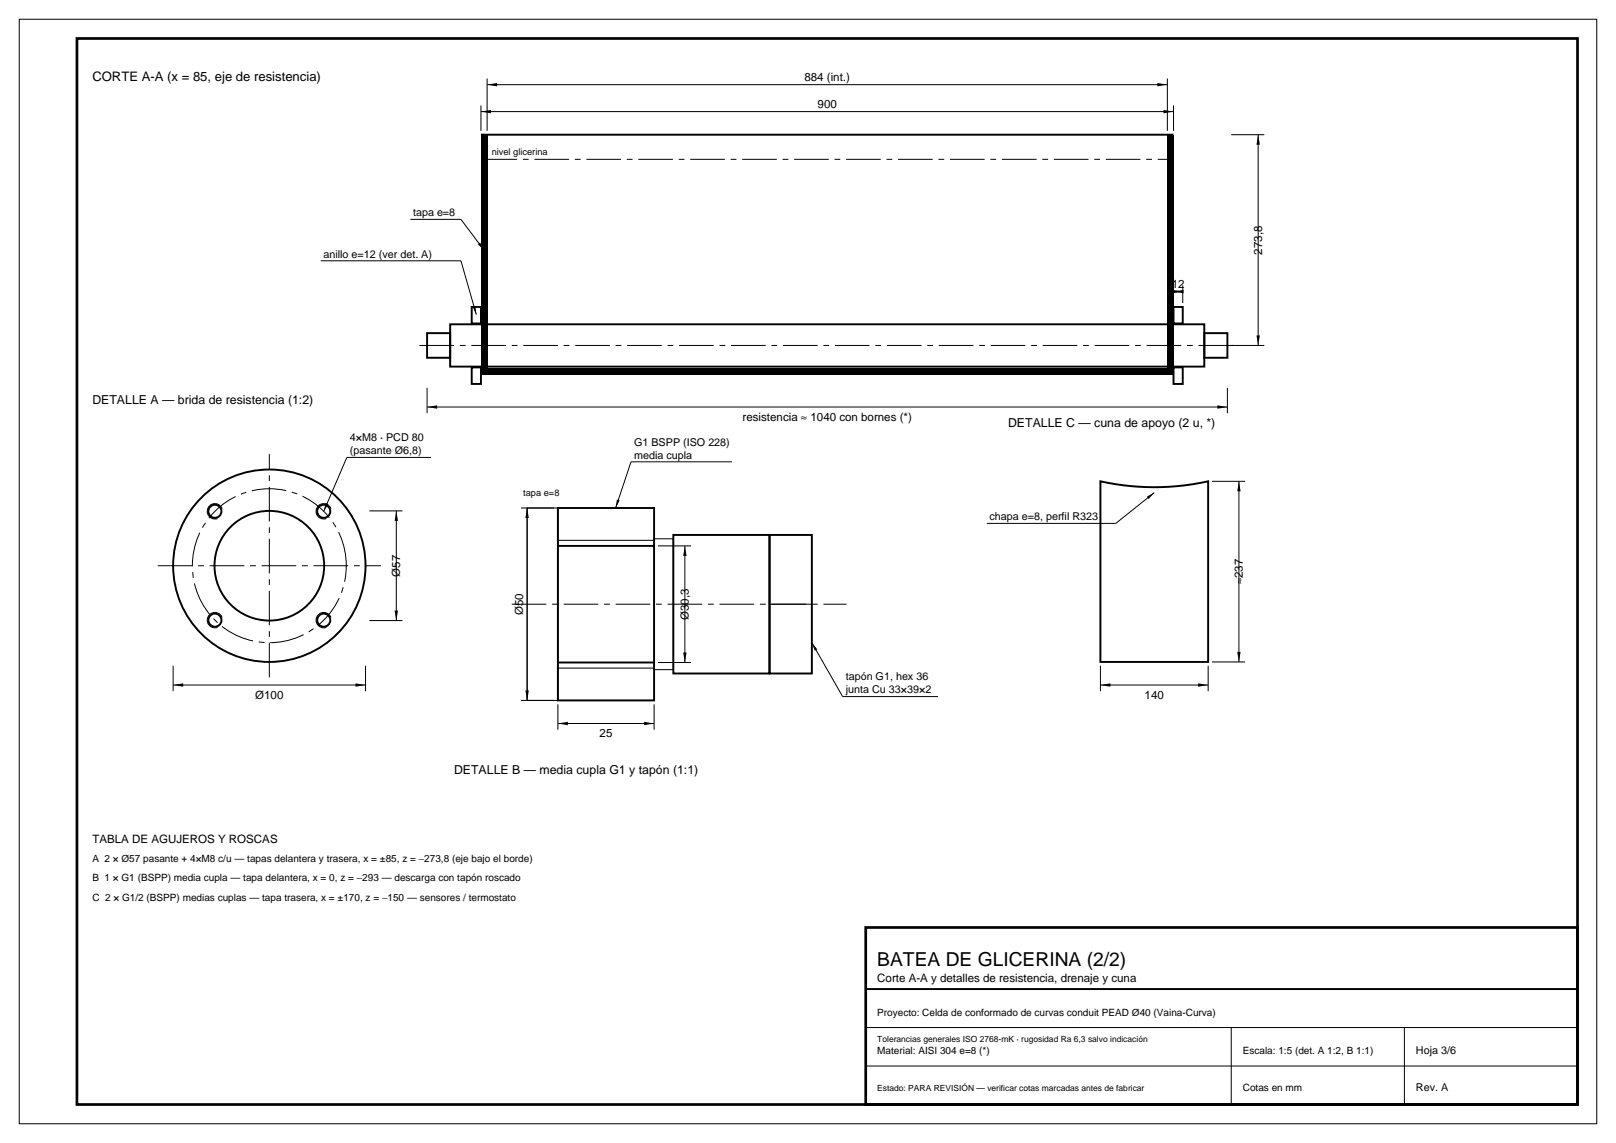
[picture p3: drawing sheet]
<svg xmlns="http://www.w3.org/2000/svg" width="420mm" height="297mm" viewBox="0 0 420 297" stroke-linecap="round" stroke-linejoin="round" font-family="sans-serif">
<defs><g id="words">
<text font-size="5" x="228" y="251">BATEA DE GLICERINA (2/2)</text>
<text font-size="3.4" x="24" y="21">CORTE A-A (x = 85, eje de resistencia)</text>
<g font-size="3.2">
<text x="24" y="105">DETALLE A — brida de resistencia (1:2)</text>
<text x="262" y="111">DETALLE C — cuna de apoyo (2 u, *)</text>
<text x="118" y="201">DETALLE B — media cupla G1 y tapón (1:1)</text>
</g>
<g font-size="3">
<text x="209.1" y="21">884 (int.)</text>
<text x="212.5" y="28">900</text>
<text x="328" y="66.1" transform="rotate(-90 328 66.1)">273,8</text>
<text x="304.5" y="74.8">12</text>
<text x="193" y="109.4">resistencia ≈ 1040 con bornes (*)</text>
<text x="104" y="149.8" transform="rotate(-90 104 149.8)">Ø57</text>
<text x="323" y="151.9" transform="rotate(-90 323 151.9)">≈237</text>
<text x="136" y="159.8" transform="rotate(-90 136 159.8)">Ø50</text>
<text x="179" y="161.1" transform="rotate(-90 179 161.1)">Ø30,3</text>
<text x="66.3" y="181.6">Ø100</text>
<text x="297.5" y="181.6">140</text>
<text x="155.8" y="191.6">25</text>
<text x="24" y="219">TABLA DE AGUJEROS Y ROSCAS</text>
<text x="228" y="255.2">Corte A-A y detalles de resistencia, drenaje y cuna</text>
</g>
<g font-size="2.8">
<text x="107.4" y="56.2">tapa e=8</text>
<text x="84.1" y="67">anillo e=12 (ver det. A)</text>
<text x="90.9" y="114.7">4×M8 · PCD 80</text>
<text x="90.9" y="118.1">(pasante Ø6,8)</text>
<text x="164.8" y="115.8">G1 BSPP (ISO 228)</text>
<text x="164.8" y="119.2">media cupla</text>
<text x="257.2" y="135.2">chapa e=8, perfil R323</text>
<text x="219.8" y="176.8">tapón G1, hex 36</text>
<text x="219.8" y="180.2">junta Cu 33×39×2</text>
<text x="368" y="274">Hoja 3/6</text>
<text x="368" y="283.5">Rev. A</text>
</g>
<g font-size="2.6">
<text x="24" y="224">A 2 × Ø57 pasante + 4×M8 c/u — tapas delantera y trasera, x = ±85, z = −273,8 (eje bajo el borde)</text>
<text x="24" y="229">B 1 × G1 (BSPP) media cupla — tapa delantera, x = 0, z = −293 — descarga con tapón roscado</text>
<text x="24" y="234">C 2 × G1/2 (BSPP) medias cuplas — tapa trasera, x = ±170, z = −150 — sensores / termostato</text>
<text x="228" y="264">Proyecto: Celda de conformado de curvas conduit PEAD Ø40 (Vaina-Curva)</text>
<text x="228" y="274">Material: AISI 304 e=8 (*)</text>
<text x="323" y="274">Escala: 1:5 (det. A 1:2, B 1:1)</text>
<text x="323" y="283.5">Cotas en mm</text>
</g>
<g font-size="2.4">
<text x="127.8" y="40.2">nivel glicerina</text>
<text x="136" y="129">tapa e=8</text>
</g>
<g font-size="2.2">
<text x="228" y="270.8">Tolerancias generales ISO 2768-mK · rugosidad Ra 6,3 salvo indicación</text>
<text x="228" y="283.5">Estado: PARA REVISIÓN — verificar cotas marcadas antes de fabricar</text>
</g>
</g></defs>
<path d="M20 10h390v277h-390zM225 241h185v46h-185z" fill="none" stroke="#000" stroke-width=".7" stroke-linecap="butt"/>
<g fill="none" stroke="#000" stroke-width=".26">
<path d="M5 5h410v287h-410zM125 27.4v6.6M125 29h180M126.6 20.4v13.6M126.6 22h176.8M303.4 20.4v13.6M305 27.4v6.6M320 35h8.6M327 35v54.8M106.7 57h13.1l6 8M83.4 67.8h36.4l4 14M305 74.2v4.6"/>
<path d="M305 75.8h2.4M307.4 74.2v4.6M320 89.8h8.6M111 100.8v6.6M111 105.8h208M112 118.9h-21.9l-6 14M190.3 120h-26.3l-4 12M319 100.8v6.6M57.7 132.2a2 2 0 0 0-2.5-1.2 2 2 0 0 0-1.2 2.5 2 2 0 0 0 2.5 1.2M86 132.2a2 2 0 0 0-2.5-1.2 2 2 0 0 0-1.2 2.5 2 2 0 0 0 2.5 1.2M96 132.7h8.6M103 132.7v28.6"/>
<path d="M135.4 132h8.6M137 132h8v50h-8zM137 132v50M170 140h5v34h-5zM300 128l-10 8h-33.5M315 125.1h8.6M322 125.1v46.9M145 140.4h25M171 141.8h8.6M178 141.8v30.4M200 157h11M45 173v6.6"/>
<path d="M45 178h50M57.7 160.5a2 2 0 0 0-2.5-1.2 2 2 0 0 0-1.2 2.5 2 2 0 0 0 2.5 1.2M86 160.5a2 2 0 0 0-2.5-1.2 2 2 0 0 0-1.2 2.5 2 2 0 0 0 2.5 1.2M95 173v6.6M96 161.3h8.6M145 173.6h25M171 172.2h8.6M211 167l8 14h24.8M286 178h28M286 173v6.6M314 173v6.6M315 172h8.6"/>
<path d="M135.4 182h8.6M145 183v6.6M145 188h25M170 183v6.6M225 267h185M225 277h185M320 267v20M365 267v20"/>
</g>
<g fill="none" stroke="#000" stroke-width=".5">
<path d="M125 35h180M122.6 79.8h2.4v4.3h-2.4zM305 79.8h2.4v4.3h-2.4zM111 86.6h6v6.4h-6zM117 84.3h196v11h-196zM122.6 95.5h2.4v4.3h-2.4zM305 95.5h2.4v4.3h-2.4zM313 86.6h6v6.4h-6zM145 132h25v50h-25zM175 139h25v36h-25zM200 139h11v36h-11zM286 125.1a64.6 64.6 0 0 0 28 0v46.9h-28z"/>
<path d="M145 141.8h25M145 172.2h25M225 257h185"/>
<circle cx="55.9" cy="132.9" r="1.7"/>
<circle cx="84.1" cy="132.9" r="1.7"/>
<circle cx="70" cy="147" r="25"/>
<circle cx="70" cy="147" r="14.3"/>
<circle cx="55.9" cy="161.1" r="1.7"/>
<circle cx="84.1" cy="161.1" r="1.7"/>
</g>
<g fill="#000">
<path d="M125 29l2.6-.4v.8zM126.6 22l2.6-.4v.8zM300.8 21.6l2.6 .4-2.6 .4zM302.4 28.6l2.6 .4-2.6 .4zM327 35l.4 2.6h-.8zM124.2 63.5l.6-.5 1 2zM305 75.8l2.6-.5v.9zM304.8 75.3l2.6 .5-2.6 .4zM122.8 79.8l.8-.3 .2 2.3zM326.6 87.2h.8l-.4 2.6zM111 105.8l2.6-.5v.9zM316.4 105.3l2.6 .5-2.6 .4z"/>
<path d="M84.7 130.7l.7 .3-1.3 1.9zM103 132.7l.4 2.6h-.8zM137 132l.4 2.6h-.8zM160.3 129.8l.8 .2-1.1 2zM298 129.1l2-1.1-1.5 1.7zM322 125.1l.4 2.6h-.8zM178 141.8l.4 2.7h-.8zM45 178l2.6-.4v.8zM92.4 177.6l2.6 .4-2.6 .4zM102.6 158.7h.8l-.4 2.6zM177.6 169.5h.8l-.4 2.7zM211 167l1.4 1.7-.6 .4z"/>
<path d="M286 178l2.6-.4v.8zM311.4 177.6l2.6 .4-2.6 .4zM321.6 169.4h.8l-.4 2.6zM136.6 179.4h.8l-.4 2.6zM145 188l2.6-.4v.8zM167.4 187.6l2.6 .4-2.6 .4z"/>
<path d="M125 35h1.6v62.3h-1.6z" fill-rule="evenodd"/>
<path d="M303.4 35h1.6v62.3h-1.6z" fill-rule="evenodd"/>
<path d="M126.6 95.7h176.8v1.6h-176.8z" fill-rule="evenodd"/>
</g>
<path d="M125.4 41.4h179.2M109 89.8h212M41 147h58M90 147a20 20 0 0 0-29.5-17.6 20 20 0 0 0-1.5 34.3 20 20 0 0 0 30.9-14.9l.1-1.8M133 157h87M70 176v-58" fill="none" stroke="#000" stroke-width=".26" stroke-dasharray="9 1.5 1.5 1.5" stroke-linecap="butt"/>
<use href="#words"/>
</svg>
